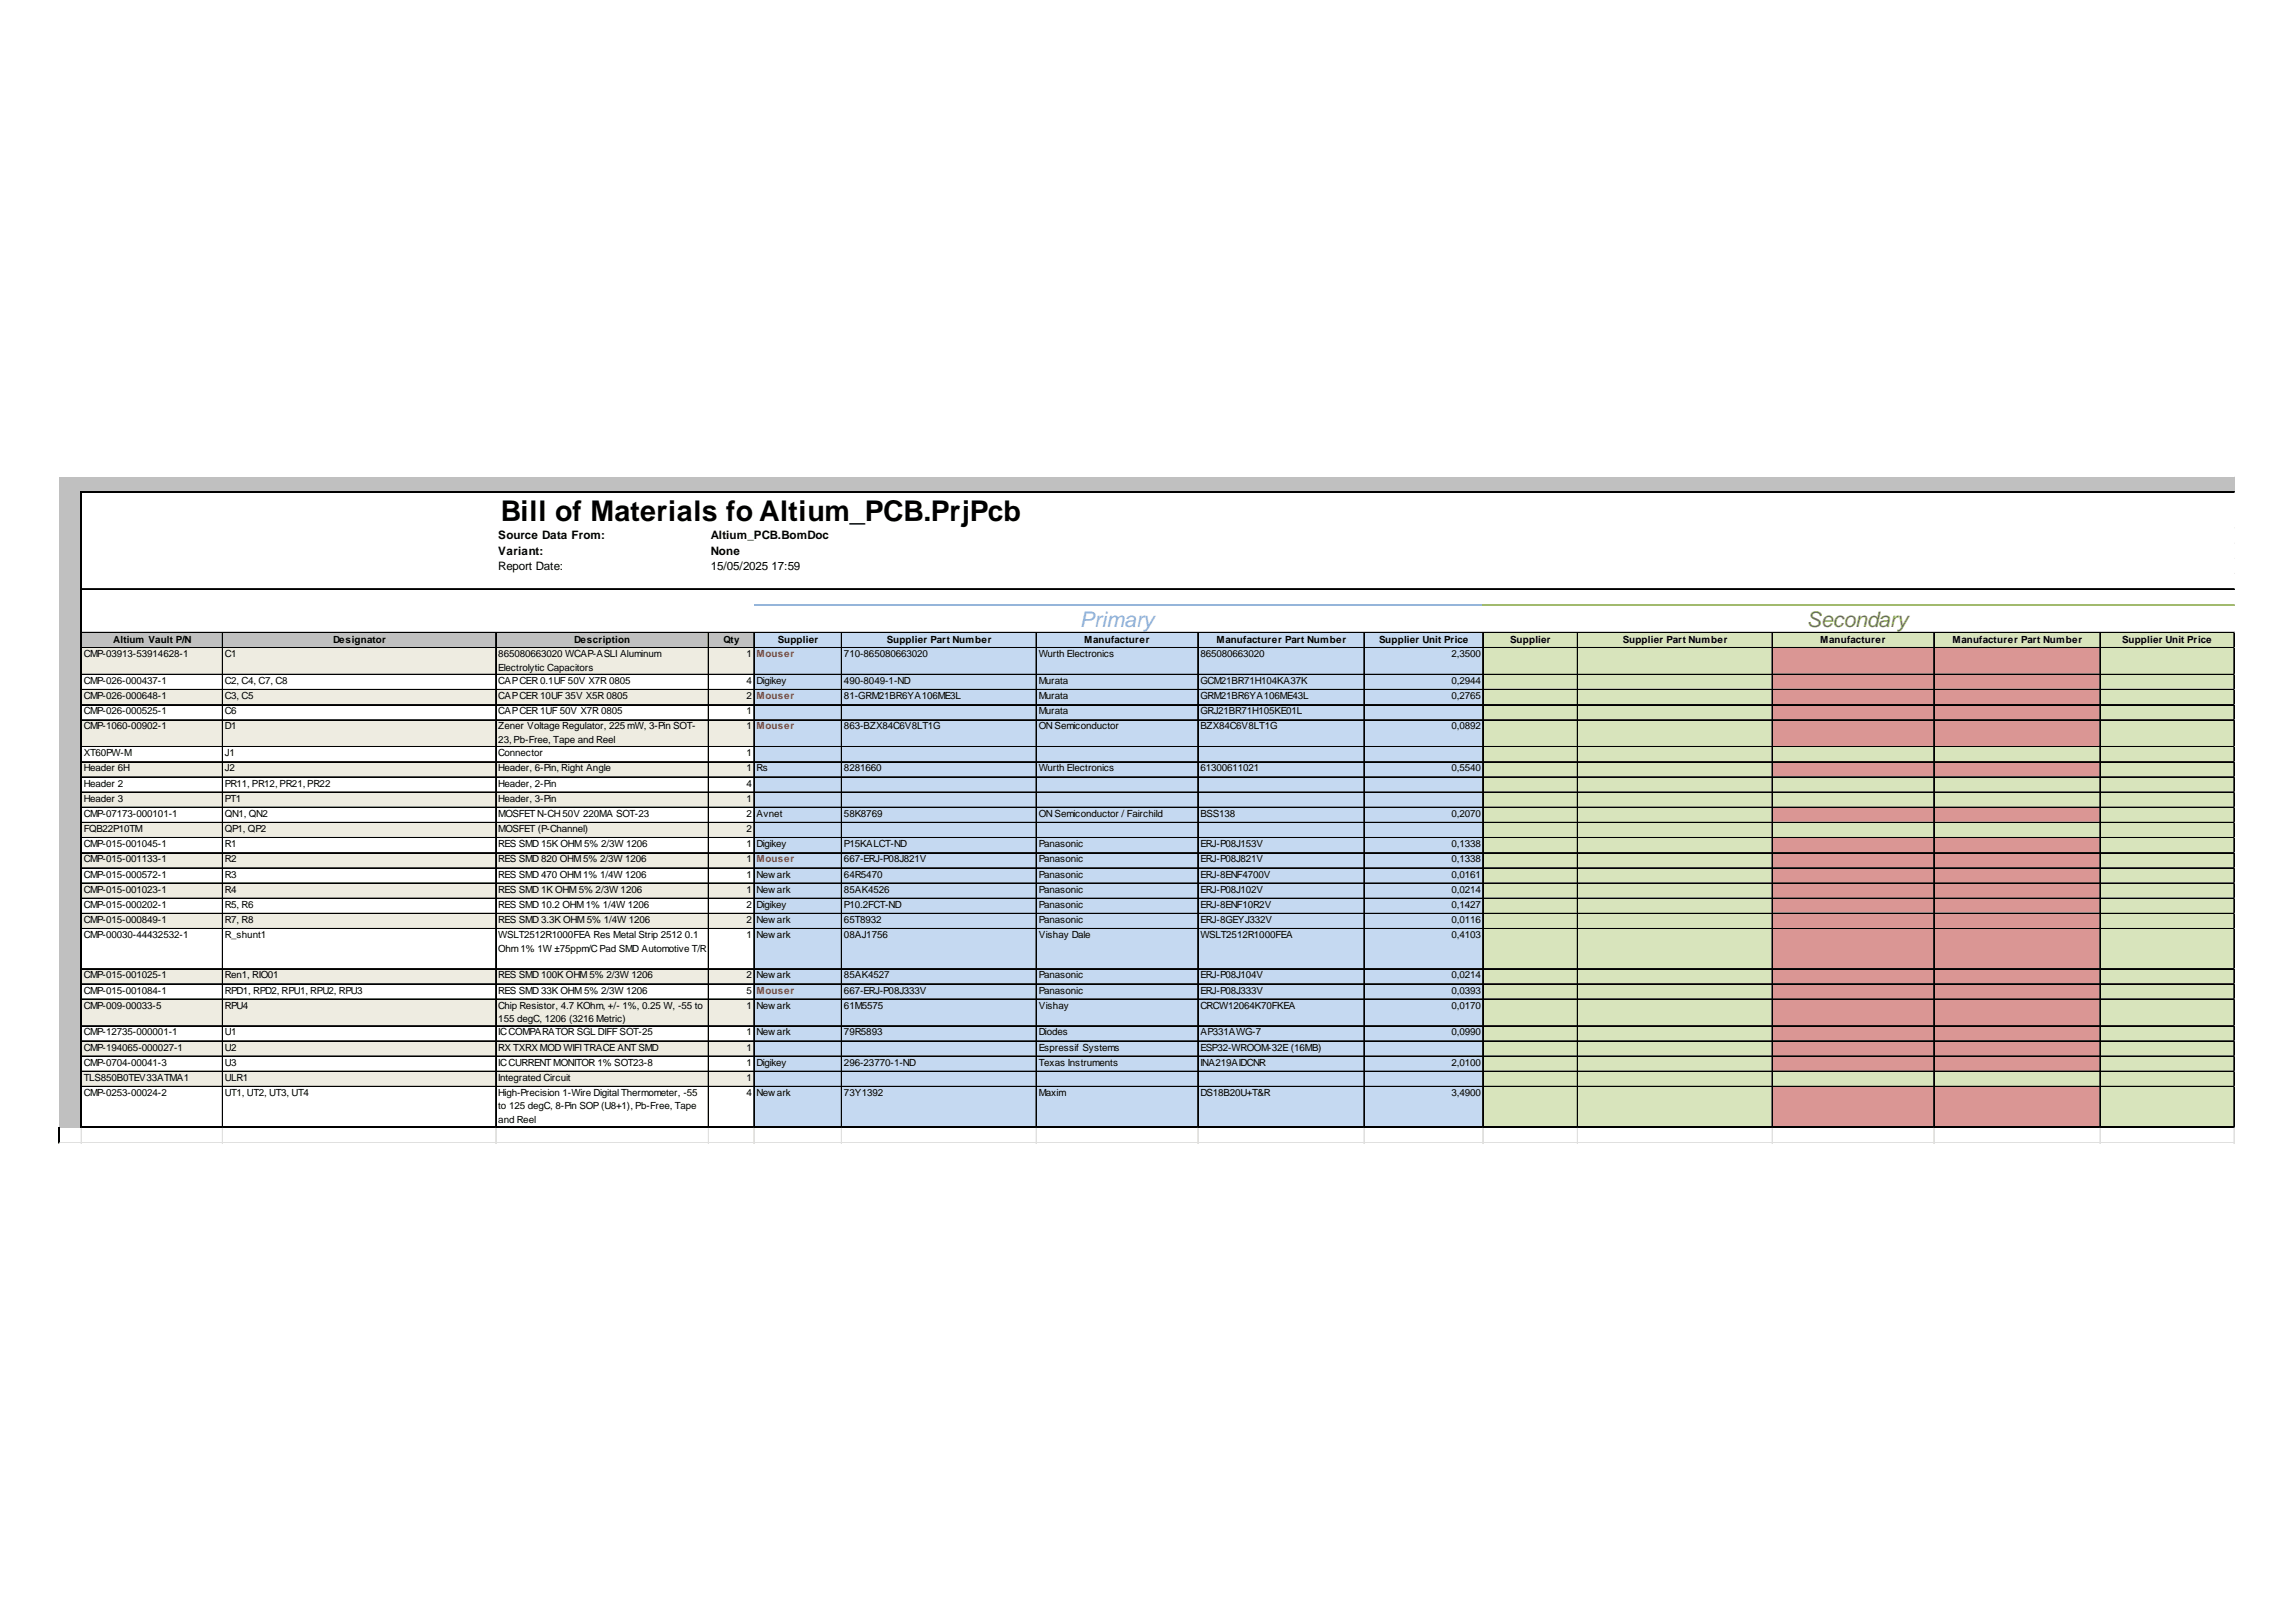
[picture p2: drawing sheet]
<svg xmlns="http://www.w3.org/2000/svg" width="297mm" height="210mm" viewBox="0 0 297 210" stroke-linecap="round" stroke-linejoin="round" font-family="sans-serif">
<defs><g id="words">
<text font-size="3.7" x="64.8" y="67.4">Bill of Materials forAltium_PCB.PrjPcb</text>
<text font-size="2.8" fill="#8db4e2" x="139.7" y="81.1">Primary</text>
<text font-size="2.8" fill="#76933c" x="233.8" y="81.1">Secondary</text>
<g font-size="1.5">
<text x="64.5" y="69.8">Source Data From:</text>
<text x="64.5" y="71.8">Variant:</text>
<text x="92" y="69.8">Altium_PCB.BomDoc</text>
<text x="92" y="71.8">None</text>
<text x="64.5" y="73.7">Report Date:</text>
<text x="92" y="73.7">15/05/2025</text>
<text x="99.8" y="73.7">17:59</text>
</g>
<g font-size="1.3">
<text x="14.7" y="83.2">Altium Vault P/N</text>
<text x="43.1" y="83.2">Designator</text>
<text x="74.3" y="83.2">Description</text>
<text x="93.6" y="83.2">Qty</text>
<text x="100.6" y="83.2">Supplier</text>
<text x="114.7" y="83.2">Supplier Part Number</text>
<text x="140.3" y="83.2">Manufacturer</text>
<text x="157.4" y="83.2">Manufacturer Part Number</text>
<text x="178.4" y="83.2">Supplier Unit Price</text>
<text x="195.4" y="83.2">Supplier</text>
<text x="210" y="83.2">Supplier Part Number</text>
<text x="235.5" y="83.2">Manufacturer</text>
<text x="252.6" y="83.2">Manufacturer Part Number</text>
<text x="274.6" y="83.2">Supplier Unit Price</text>
<text x="10.8" y="85.1">CMP-03913-53914628-1</text>
<text x="10.8" y="88.5">CMP-026-000437-1</text>
<text x="29.1" y="85.1">C1</text>
<text x="29.1" y="88.5">C2, C4, C7, C8</text>
<text x="64.5" y="85.1">865080663020 WCAP-ASLI Aluminum</text>
<text x="64.5" y="86.8">Electrolytic Capacitors</text>
<text x="64.5" y="88.5">CAPCER 0.1UF 50V X7R 0805</text>
<text x="96.6" y="85.1">1</text>
<text x="96.6" y="88.5">4</text>
<text x="97.9" y="88.5">Digikey</text>
<text x="109.2" y="85.1">710-865080663020</text>
<text x="109.2" y="88.5">490-8049-1-ND</text>
<text x="134.4" y="85.1">Wurth Electronics</text>
<text x="134.4" y="88.5">Murata</text>
<text x="155.3" y="85.1">865080663020</text>
<text x="155.3" y="88.5">GCM21BR71H104KA37K</text>
<text x="187.8" y="85.1">2,3500</text>
<text x="187.8" y="88.5">0,2944</text>
<text x="10.8" y="90.5">CMP-026-000648-1</text>
<text x="10.8" y="92.4">CMP-026-000525-1</text>
<text x="10.8" y="94.4">CMP-1060-00902-1</text>
<text x="29.1" y="90.5">C3, C5</text>
<text x="29.1" y="92.4">C6</text>
<text x="29.1" y="94.4">D1</text>
<text x="64.5" y="90.5">CAPCER 10UF 35V X5R 0805</text>
<text x="64.5" y="92.4">CAPCER 1UF 50V X7R 0805</text>
<text x="64.5" y="94.4">Zener Voltage Regulator, 225 mW, 3-Pin SOT-</text>
<text x="96.6" y="90.5">2</text>
<text x="96.6" y="92.4">1</text>
<text x="96.6" y="94.4">1</text>
<text x="109.2" y="90.5">81-GRM21BR6YA106ME3L</text>
<text x="109.2" y="94.4">863-BZX84C6V8LT1G</text>
<text x="134.4" y="90.5">Murata</text>
<text x="134.4" y="92.4">Murata</text>
<text x="134.4" y="94.4">ON Semiconductor</text>
<text x="155.3" y="90.5">GRM21BR6YA106ME43L</text>
<text x="155.3" y="92.4">GRJ21BR71H105KE01L</text>
<text x="155.3" y="94.4">BZX84C6V8LT1G</text>
<text x="187.8" y="90.5">0,2765</text>
<text x="187.8" y="94.4">0,0892</text>
<text x="10.8" y="97.9">XT60PW-M</text>
<text x="10.8" y="99.8">Header 6H</text>
<text x="10.8" y="101.8">Header 2</text>
<text x="29.1" y="97.9">J1</text>
<text x="29.1" y="99.8">J2</text>
<text x="29.1" y="101.8">PR11, PR12, PR21, PR22</text>
<text x="64.5" y="96.1">23, Pb-Free, Tape and Reel</text>
<text x="64.5" y="97.9">Connector</text>
<text x="64.5" y="99.8">Header, 6-Pin, Right Angle</text>
<text x="64.5" y="101.8">Header, 2-Pin</text>
<text x="96.6" y="97.9">1</text>
<text x="96.6" y="99.8">1</text>
<text x="96.6" y="101.8">4</text>
<text x="97.9" y="99.8">Rs</text>
<text x="109.2" y="99.8">8281660</text>
<text x="134.4" y="99.8">Wurth Electronics</text>
<text x="155.3" y="99.8">61300611021</text>
<text x="187.8" y="99.8">0,5540</text>
<text x="10.8" y="103.8">Header 3</text>
<text x="10.8" y="105.7">CMP-07173-000101-1</text>
<text x="10.8" y="107.7">FQB22P10TM</text>
<text x="29.1" y="103.8">PT1</text>
<text x="29.1" y="105.7">QN1, QN2</text>
<text x="29.1" y="107.7">QP1, QP2</text>
<text x="64.5" y="103.8">Header, 3-Pin</text>
<text x="64.5" y="105.7">MOSFETN-CH 50V 220MA SOT-23</text>
<text x="64.5" y="107.7">MOSFET (P-Channel)</text>
<text x="96.6" y="103.8">1</text>
<text x="96.6" y="105.7">2</text>
<text x="96.6" y="107.7">2</text>
<text x="97.9" y="105.7">Avnet</text>
<text x="109.2" y="105.7">58K8769</text>
<text x="134.4" y="105.7">ON Semiconductor / Fairchild</text>
<text x="155.3" y="105.7">BSS138</text>
<text x="187.8" y="105.7">0,2070</text>
<text x="10.8" y="109.6">CMP-015-001045-1</text>
<text x="10.8" y="111.6">CMP-015-001133-1</text>
<text x="10.8" y="113.6">CMP-015-000572-1</text>
<text x="29.1" y="109.6">R1</text>
<text x="29.1" y="111.6">R2</text>
<text x="29.1" y="113.6">R3</text>
<text x="64.5" y="109.6">RES SMD 15K OHM5% 2/3W 1206</text>
<text x="64.5" y="111.6">RES SMD 820 OHM5% 2/3W 1206</text>
<text x="64.5" y="113.6">RES SMD 470 OHM1% 1/4W 1206</text>
<text x="96.6" y="109.6">1</text>
<text x="96.6" y="111.6">1</text>
<text x="96.6" y="113.6">1</text>
<text x="97.9" y="109.6">Digikey</text>
<text x="97.9" y="113.6">New ark</text>
<text x="109.2" y="109.6">P15KALCT-ND</text>
<text x="109.2" y="111.6">667-ERJ-P08J821V</text>
<text x="109.2" y="113.6">64R5470</text>
<text x="134.4" y="109.6">Panasonic</text>
<text x="134.4" y="111.6">Panasonic</text>
<text x="134.4" y="113.6">Panasonic</text>
<text x="155.3" y="109.6">ERJ-P08J153V</text>
<text x="155.3" y="111.6">ERJ-P08J821V</text>
<text x="155.3" y="113.6">ERJ-8ENF4700V</text>
<text x="187.8" y="109.6">0,1338</text>
<text x="187.8" y="111.6">0,1338</text>
<text x="187.8" y="113.6">0,0161</text>
<text x="10.8" y="115.5">CMP-015-001023-1</text>
<text x="10.8" y="117.5">CMP-015-000202-1</text>
<text x="10.8" y="119.5">CMP-015-000849-1</text>
<text x="29.1" y="115.5">R4</text>
<text x="29.1" y="117.5">R5, R6</text>
<text x="29.1" y="119.5">R7, R8</text>
<text x="64.5" y="115.5">RES SMD 1K OHM5% 2/3W 1206</text>
<text x="64.5" y="117.5">RES SMD 10.2 OHM1% 1/4W 1206</text>
<text x="64.5" y="119.5">RES SMD 3.3K OHM5% 1/4W 1206</text>
<text x="96.6" y="115.5">1</text>
<text x="96.6" y="117.5">2</text>
<text x="96.6" y="119.5">2</text>
<text x="97.9" y="115.5">New ark</text>
<text x="97.9" y="117.5">Digikey</text>
<text x="97.9" y="119.5">New ark</text>
<text x="109.2" y="115.5">85AK4526</text>
<text x="109.2" y="117.5">P10.2FCT-ND</text>
<text x="109.2" y="119.5">65T8932</text>
<text x="134.4" y="115.5">Panasonic</text>
<text x="134.4" y="117.5">Panasonic</text>
<text x="134.4" y="119.5">Panasonic</text>
<text x="155.3" y="115.5">ERJ-P08J102V</text>
<text x="155.3" y="117.5">ERJ-8ENF10R2V</text>
<text x="155.3" y="119.5">ERJ-8GEYJ332V</text>
<text x="187.8" y="115.5">0,0214</text>
<text x="187.8" y="117.5">0,1427</text>
<text x="187.8" y="119.5">0,0116</text>
<text x="10.8" y="121.4">CMP-00030-44432532-1</text>
<text x="29.1" y="121.4">R_shunt1</text>
<text x="64.5" y="121.4">WSLT2512R1000FEA Res Metal Strip 2512</text>
<text x="64.5" y="123.1">Ohm1% 1W ±75ppm/CPad SMD Automotive T/R</text>
<text x="88.6" y="121.4">0.1</text>
<text x="96.6" y="121.4">1</text>
<text x="97.9" y="121.4">New ark</text>
<text x="109.2" y="121.4">08AJ1756</text>
<text x="134.4" y="121.4">Vishay Dale</text>
<text x="155.3" y="121.4">WSLT2512R1000FEA</text>
<text x="187.8" y="121.4">0,4103</text>
<text x="10.8" y="126.6">CMP-015-001025-1</text>
<text x="10.8" y="128.6">CMP-015-001084-1</text>
<text x="10.8" y="130.5">CMP-009-00033-5</text>
<text x="29.1" y="126.6">Ren1, RIO01</text>
<text x="29.1" y="128.6">RPD1, RPD2, RPU1, RPU2, RPU3</text>
<text x="29.1" y="130.5">RPU4</text>
<text x="64.5" y="126.6">RES SMD 100K OHM5% 2/3W 1206</text>
<text x="64.5" y="128.6">RES SMD 33K OHM5% 2/3W 1206</text>
<text x="64.5" y="130.5">Chip Resistor, 4.7 KOhm, +/- 1%, 0.25 W, -55 to</text>
<text x="96.6" y="126.6">2</text>
<text x="96.6" y="128.6">5</text>
<text x="96.6" y="130.5">1</text>
<text x="97.9" y="126.6">New ark</text>
<text x="97.9" y="130.5">New ark</text>
<text x="109.2" y="126.6">85AK4527</text>
<text x="109.2" y="128.6">667-ERJ-P08J333V</text>
<text x="109.2" y="130.5">61M5575</text>
<text x="134.4" y="126.6">Panasonic</text>
<text x="134.4" y="128.6">Panasonic</text>
<text x="134.4" y="130.5">Vishay</text>
<text x="155.3" y="126.6">ERJ-P08J104V</text>
<text x="155.3" y="128.6">ERJ-P08J333V</text>
<text x="155.3" y="130.5">CRCW12064K70FKEA</text>
<text x="187.8" y="126.6">0,0214</text>
<text x="187.8" y="128.6">0,0393</text>
<text x="187.8" y="130.5">0,0170</text>
<text x="10.8" y="134">CMP-12735-000001-1</text>
<text x="10.8" y="136">CMP-194065-000027-1</text>
<text x="10.8" y="137.9">CMP-0704-00041-3</text>
<text x="29.1" y="134">U1</text>
<text x="29.1" y="136">U2</text>
<text x="29.1" y="137.9">U3</text>
<text x="64.5" y="132.3">155 degC, 1206 (3216 Metric)</text>
<text x="64.5" y="134">ICCOMPARATOR SGL DIFF SOT-25</text>
<text x="64.5" y="136">RX TXRX MOD WIFITRACE ANT SMD</text>
<text x="64.5" y="137.9">ICCURRENTMONITOR 1% SOT23-8</text>
<text x="96.6" y="134">1</text>
<text x="96.6" y="136">1</text>
<text x="96.6" y="137.9">1</text>
<text x="97.9" y="134">New ark</text>
<text x="97.9" y="137.9">Digikey</text>
<text x="109.2" y="134">79R5893</text>
<text x="109.2" y="137.9">296-23770-1-ND</text>
<text x="134.4" y="134">Diodes</text>
<text x="134.4" y="136">Espressif Systems</text>
<text x="134.4" y="137.9">Texas Instruments</text>
<text x="155.3" y="134">AP331AWG-7</text>
<text x="155.3" y="136">ESP32-WROOM-32E(16MB)</text>
<text x="155.3" y="137.9">INA219AIDCNR</text>
<text x="187.8" y="134">0,0990</text>
<text x="187.8" y="137.9">2,0100</text>
<text x="10.8" y="139.9">TLS850B0TEV33ATMA1</text>
<text x="10.8" y="141.8">CMP-0253-00024-2</text>
<text x="29.1" y="139.9">ULR1</text>
<text x="29.1" y="141.8">UT1, UT2, UT3, UT4</text>
<text x="64.5" y="139.9">Integrated Circuit</text>
<text x="64.5" y="141.8">High-Precision 1-Wire Digital Thermometer, -55</text>
<text x="64.5" y="143.6">to 125 degC, 8-Pin SOP(U8+1), Pb-Free, Tape</text>
<text x="96.6" y="139.9">1</text>
<text x="96.6" y="141.8">4</text>
<text x="97.9" y="141.8">New ark</text>
<text x="109.2" y="141.8">73Y1392</text>
<text x="134.4" y="141.8">Maxim</text>
<text x="155.3" y="141.8">DS18B20U+T&amp;R</text>
<text x="187.8" y="141.8">3,4900</text>
<text x="64.5" y="145.3">and Reel</text>
</g>
<g font-size="1.3" fill="#963634">
<text x="97.9" y="85.1">Mouser</text>
<text x="97.9" y="90.5">Mouser</text>
<text x="97.9" y="94.4">Mouser</text>
<text x="97.9" y="111.6">Mouser</text>
<text x="97.9" y="128.6">Mouser</text>
</g>
</g></defs>
<g fill="#c0c0c0">
<path d="M7.7 61.7h281.4v2.1h-281.4z"/>
<path d="M7.7 63.7h2.9v4.7h-2.9z"/>
</g>
<path d="M10.5 63.7h278.6v4.7h-278.6z" fill="#fff"/>
<path d="M7.7 68.3h2.9v2.1h-2.9z" fill="#c0c0c0"/>
<g fill="#fff">
<path d="M10.5 68.3h123.6v2.1h-123.6z"/>
<path d="M154.9 68.3h74.5v2.1h-74.5z"/>
<path d="M250.2 68.3h38.9v2.1h-38.9z"/>
</g>
<path d="M7.7 70.3h2.9v11.6h-2.9z" fill="#c0c0c0"/>
<path d="M10.5 70.3h278.6v11.6h-278.6z" fill="#fff"/>
<path d="M7.7 81.8h89.9v2.1h-89.9z" fill="#c0c0c0"/>
<path d="M97.5 81.8h94.4v2.1h-94.4z" fill="#c5d9f1"/>
<path d="M191.8 81.8h97.3v2.1h-97.3z" fill="#d8e4bc"/>
<path d="M7.7 83.8h2.9v3.6h-2.9z" fill="#c0c0c0"/>
<path d="M10.5 83.8h87.1v3.6h-87.1z" fill="#eeece1"/>
<path d="M97.5 83.8h94.4v3.6h-94.4z" fill="#c5d9f1"/>
<path d="M191.8 83.8h37.6v3.6h-37.6z" fill="#d8e4bc"/>
<path d="M229.3 83.8h42.5v3.6h-42.5z" fill="#da9694"/>
<path d="M271.7 83.8h17.4v3.6h-17.4z" fill="#d8e4bc"/>
<path d="M7.7 87.3h2.9v2h-2.9z" fill="#c0c0c0"/>
<path d="M10.5 87.3h87.1v2h-87.1z" fill="#fff"/>
<path d="M97.5 87.3h94.4v2h-94.4z" fill="#c5d9f1"/>
<path d="M191.8 87.3h37.6v2h-37.6z" fill="#d8e4bc"/>
<path d="M229.3 87.3h42.5v2h-42.5z" fill="#da9694"/>
<path d="M271.7 87.3h17.4v2h-17.4z" fill="#d8e4bc"/>
<path d="M7.7 89.2h2.9v2.1h-2.9z" fill="#c0c0c0"/>
<path d="M10.5 89.2h87.1v2.1h-87.1z" fill="#eeece1"/>
<path d="M97.5 89.2h94.4v2.1h-94.4z" fill="#c5d9f1"/>
<path d="M191.8 89.2h37.6v2.1h-37.6z" fill="#d8e4bc"/>
<path d="M229.3 89.2h42.5v2.1h-42.5z" fill="#da9694"/>
<path d="M271.7 89.2h17.4v2.1h-17.4z" fill="#d8e4bc"/>
<path d="M7.7 91.2h2.9v2.1h-2.9z" fill="#c0c0c0"/>
<path d="M10.5 91.2h87.1v2.1h-87.1z" fill="#fff"/>
<path d="M97.5 91.2h94.4v2.1h-94.4z" fill="#c5d9f1"/>
<path d="M191.8 91.2h37.6v2.1h-37.6z" fill="#d8e4bc"/>
<path d="M229.3 91.2h42.5v2.1h-42.5z" fill="#da9694"/>
<path d="M271.7 91.2h17.4v2.1h-17.4z" fill="#d8e4bc"/>
<path d="M7.7 93.1h2.9v3.6h-2.9z" fill="#c0c0c0"/>
<path d="M10.5 93.1h87.1v3.6h-87.1z" fill="#eeece1"/>
<path d="M97.5 93.1h94.4v3.6h-94.4z" fill="#c5d9f1"/>
<path d="M191.8 93.1h37.6v3.6h-37.6z" fill="#d8e4bc"/>
<path d="M229.3 93.1h42.5v3.6h-42.5z" fill="#da9694"/>
<path d="M271.7 93.1h17.4v3.6h-17.4z" fill="#d8e4bc"/>
<path d="M7.7 96.6h2.9v2.1h-2.9z" fill="#c0c0c0"/>
<path d="M10.5 96.6h87.1v2.1h-87.1z" fill="#fff"/>
<path d="M97.5 96.6h94.4v2.1h-94.4z" fill="#c5d9f1"/>
<path d="M191.8 96.6h97.3v2.1h-97.3z" fill="#d8e4bc"/>
<path d="M7.7 98.6h2.9v2h-2.9z" fill="#c0c0c0"/>
<path d="M10.5 98.6h87.1v2h-87.1z" fill="#eeece1"/>
<path d="M97.5 98.6h94.4v2h-94.4z" fill="#c5d9f1"/>
<path d="M191.8 98.6h37.6v2h-37.6z" fill="#d8e4bc"/>
<path d="M229.3 98.6h42.5v2h-42.5z" fill="#da9694"/>
<path d="M271.7 98.6h17.4v2h-17.4z" fill="#d8e4bc"/>
<path d="M7.7 100.5h2.9v2.1h-2.9z" fill="#c0c0c0"/>
<path d="M10.5 100.5h87.1v2.1h-87.1z" fill="#fff"/>
<path d="M97.5 100.5h94.4v2.1h-94.4z" fill="#c5d9f1"/>
<path d="M191.8 100.5h97.3v2.1h-97.3z" fill="#d8e4bc"/>
<path d="M7.7 102.5h2.9v2.1h-2.9z" fill="#c0c0c0"/>
<path d="M10.5 102.5h87.1v2.1h-87.1z" fill="#eeece1"/>
<path d="M97.5 102.5h94.4v2.1h-94.4z" fill="#c5d9f1"/>
<path d="M191.8 102.5h97.3v2.1h-97.3z" fill="#d8e4bc"/>
<path d="M7.7 104.5h2.9v2h-2.9z" fill="#c0c0c0"/>
<path d="M10.5 104.5h87.1v2h-87.1z" fill="#fff"/>
<path d="M97.5 104.5h94.4v2h-94.4z" fill="#c5d9f1"/>
<path d="M191.8 104.5h37.6v2h-37.6z" fill="#d8e4bc"/>
<path d="M229.3 104.5h42.5v2h-42.5z" fill="#da9694"/>
<path d="M271.7 104.5h17.4v2h-17.4z" fill="#d8e4bc"/>
<path d="M7.7 106.4h2.9v2.1h-2.9z" fill="#c0c0c0"/>
<path d="M10.5 106.4h87.1v2.1h-87.1z" fill="#eeece1"/>
<path d="M97.5 106.4h94.4v2.1h-94.4z" fill="#c5d9f1"/>
<path d="M191.8 106.4h97.3v2.1h-97.3z" fill="#d8e4bc"/>
<path d="M7.7 108.4h2.9v2.1h-2.9z" fill="#c0c0c0"/>
<path d="M10.5 108.4h87.1v2.1h-87.1z" fill="#fff"/>
<path d="M97.5 108.4h94.4v2.1h-94.4z" fill="#c5d9f1"/>
<path d="M191.8 108.4h37.6v2.1h-37.6z" fill="#d8e4bc"/>
<path d="M229.3 108.4h42.5v2.1h-42.5z" fill="#da9694"/>
<path d="M271.7 108.4h17.4v2.1h-17.4z" fill="#d8e4bc"/>
<path d="M7.7 110.3h2.9v2.1h-2.9z" fill="#c0c0c0"/>
<path d="M10.5 110.3h87.1v2.1h-87.1z" fill="#eeece1"/>
<path d="M97.5 110.3h94.4v2.1h-94.4z" fill="#c5d9f1"/>
<path d="M191.8 110.3h37.6v2.1h-37.6z" fill="#d8e4bc"/>
<path d="M229.3 110.3h42.5v2.1h-42.5z" fill="#da9694"/>
<path d="M271.7 110.3h17.4v2.1h-17.4z" fill="#d8e4bc"/>
<path d="M7.7 112.3h2.9v2.1h-2.9z" fill="#c0c0c0"/>
<path d="M10.5 112.3h87.1v2.1h-87.1z" fill="#fff"/>
<path d="M97.5 112.3h94.4v2.1h-94.4z" fill="#c5d9f1"/>
<path d="M191.8 112.3h37.6v2.1h-37.6z" fill="#d8e4bc"/>
<path d="M229.3 112.3h42.5v2.1h-42.5z" fill="#da9694"/>
<path d="M271.7 112.3h17.4v2.1h-17.4z" fill="#d8e4bc"/>
<path d="M7.7 114.3h2.9v2h-2.9z" fill="#c0c0c0"/>
<path d="M10.5 114.3h87.1v2h-87.1z" fill="#eeece1"/>
<path d="M97.5 114.3h94.4v2h-94.4z" fill="#c5d9f1"/>
<path d="M191.8 114.3h37.6v2h-37.6z" fill="#d8e4bc"/>
<path d="M229.3 114.3h42.5v2h-42.5z" fill="#da9694"/>
<path d="M271.7 114.3h17.4v2h-17.4z" fill="#d8e4bc"/>
<path d="M7.7 116.2h2.9v2.1h-2.9z" fill="#c0c0c0"/>
<path d="M10.5 116.2h87.1v2.1h-87.1z" fill="#fff"/>
<path d="M97.5 116.2h94.4v2.1h-94.4z" fill="#c5d9f1"/>
<path d="M191.8 116.2h37.6v2.1h-37.6z" fill="#d8e4bc"/>
<path d="M229.3 116.2h42.5v2.1h-42.5z" fill="#da9694"/>
<path d="M271.7 116.2h17.4v2.1h-17.4z" fill="#d8e4bc"/>
<path d="M7.7 118.2h2.9v2.1h-2.9z" fill="#c0c0c0"/>
<path d="M10.5 118.2h87.1v2.1h-87.1z" fill="#eeece1"/>
<path d="M97.5 118.2h94.4v2.1h-94.4z" fill="#c5d9f1"/>
<path d="M191.8 118.2h37.6v2.1h-37.6z" fill="#d8e4bc"/>
<path d="M229.3 118.2h42.5v2.1h-42.5z" fill="#da9694"/>
<path d="M271.7 118.2h17.4v2.1h-17.4z" fill="#d8e4bc"/>
<path d="M7.7 120.1h2.9v5.4h-2.9z" fill="#c0c0c0"/>
<path d="M10.5 120.1h87.1v5.4h-87.1z" fill="#fff"/>
<path d="M97.5 120.1h94.4v5.4h-94.4z" fill="#c5d9f1"/>
<path d="M191.8 120.1h37.6v5.4h-37.6z" fill="#d8e4bc"/>
<path d="M229.3 120.1h42.5v5.4h-42.5z" fill="#da9694"/>
<path d="M271.7 120.1h17.4v5.4h-17.4z" fill="#d8e4bc"/>
<path d="M7.7 125.3h2.9v2.1h-2.9z" fill="#c0c0c0"/>
<path d="M10.5 125.3h87.1v2.1h-87.1z" fill="#eeece1"/>
<path d="M97.5 125.3h94.4v2.1h-94.4z" fill="#c5d9f1"/>
<path d="M191.8 125.3h37.6v2.1h-37.6z" fill="#d8e4bc"/>
<path d="M229.3 125.3h42.5v2.1h-42.5z" fill="#da9694"/>
<path d="M271.7 125.3h17.4v2.1h-17.4z" fill="#d8e4bc"/>
<path d="M7.7 127.3h2.9v2.1h-2.9z" fill="#c0c0c0"/>
<path d="M10.5 127.3h87.1v2.1h-87.1z" fill="#fff"/>
<path d="M97.5 127.3h94.4v2.1h-94.4z" fill="#c5d9f1"/>
<path d="M191.8 127.3h37.6v2.1h-37.6z" fill="#d8e4bc"/>
<path d="M229.3 127.3h42.5v2.1h-42.5z" fill="#da9694"/>
<path d="M271.7 127.3h17.4v2.1h-17.4z" fill="#d8e4bc"/>
<path d="M7.7 129.3h2.9v3.5h-2.9z" fill="#c0c0c0"/>
<path d="M10.5 129.3h87.1v3.5h-87.1z" fill="#eeece1"/>
<path d="M97.5 129.3h94.4v3.5h-94.4z" fill="#c5d9f1"/>
<path d="M191.8 129.3h37.6v3.5h-37.6z" fill="#d8e4bc"/>
<path d="M229.3 129.3h42.5v3.5h-42.5z" fill="#da9694"/>
<path d="M271.7 129.3h17.4v3.5h-17.4z" fill="#d8e4bc"/>
<path d="M7.7 132.7h2.9v2.1h-2.9z" fill="#c0c0c0"/>
<path d="M10.5 132.7h87.1v2.1h-87.1z" fill="#fff"/>
<path d="M97.5 132.7h94.4v2.1h-94.4z" fill="#c5d9f1"/>
<path d="M191.8 132.7h37.6v2.1h-37.6z" fill="#d8e4bc"/>
<path d="M229.3 132.7h42.5v2.1h-42.5z" fill="#da9694"/>
<path d="M271.7 132.7h17.4v2.1h-17.4z" fill="#d8e4bc"/>
<path d="M7.7 134.7h2.9v2.1h-2.9z" fill="#c0c0c0"/>
<path d="M10.5 134.7h87.1v2.1h-87.1z" fill="#eeece1"/>
<path d="M97.5 134.7h94.4v2.1h-94.4z" fill="#c5d9f1"/>
<path d="M191.8 134.7h37.6v2.1h-37.6z" fill="#d8e4bc"/>
<path d="M229.3 134.7h42.5v2.1h-42.5z" fill="#da9694"/>
<path d="M271.7 134.7h17.4v2.1h-17.4z" fill="#d8e4bc"/>
<path d="M7.7 136.7h2.9v2h-2.9z" fill="#c0c0c0"/>
<path d="M10.5 136.7h87.1v2h-87.1z" fill="#fff"/>
<path d="M97.5 136.7h94.4v2h-94.4z" fill="#c5d9f1"/>
<path d="M191.8 136.7h37.6v2h-37.6z" fill="#d8e4bc"/>
<path d="M229.3 136.7h42.5v2h-42.5z" fill="#da9694"/>
<path d="M271.7 136.7h17.4v2h-17.4z" fill="#d8e4bc"/>
<path d="M7.7 138.6h2.9v2.1h-2.9z" fill="#c0c0c0"/>
<path d="M10.5 138.6h87.1v2.1h-87.1z" fill="#eeece1"/>
<path d="M97.5 138.6h94.4v2.1h-94.4z" fill="#c5d9f1"/>
<path d="M191.8 138.6h97.3v2.1h-97.3z" fill="#d8e4bc"/>
<path d="M7.7 140.6h2.9v5.4h-2.9z" fill="#c0c0c0"/>
<path d="M10.5 140.6h87.1v5.4h-87.1z" fill="#fff"/>
<path d="M97.5 140.6h94.4v5.4h-94.4z" fill="#c5d9f1"/>
<path d="M191.8 140.6h37.6v5.4h-37.6z" fill="#d8e4bc"/>
<path d="M229.3 140.6h42.5v5.4h-42.5z" fill="#da9694"/>
<path d="M271.7 140.6h17.4v5.4h-17.4z" fill="#d8e4bc"/>
<path d="M10.5 63.6v82.4M10.6 63.7h278.5M10.6 145.9h278.5" fill="none" stroke="#000" stroke-width=".23"/>
<g fill="none" stroke="#000" stroke-width=".13">
<path d="M10.6 76.2h278.5M10.6 81.8h278.5M10.6 81.9h278.5M10.6 83.8h278.5M10.6 87.3h278.5M10.6 89.2h278.5M10.6 89.3h278.5M10.6 91.2h278.5M10.6 93.1h278.5M10.6 93.2h278.5M10.6 96.6h278.5M10.6 96.7h278.5"/>
<path d="M10.6 98.6h278.5M28.8 81.9v63.9M64.1 81.9v63.9M64.2 81.9v63.9M91.6 81.9v63.9M91.7 81.9v63.9M97.5 81.9v63.9M97.6 81.9v63.9M108.8 81.9v63.9M108.9 81.9v63.9M134 81.9v63.9M134.1 81.9v63.9"/>
<path d="M154.9 81.9v63.9M155 81.9v63.9M176.4 81.9v63.9M176.5 81.9v63.9M191.8 81.9v63.9M191.9 81.9v63.9M204.1 81.9v63.9M229.3 81.9v63.9M250.2 81.9v63.9M271.7 81.9v63.9M289 81.9v63.9M289.1 81.9v63.9"/>
<path d="M10.6 100.5h278.5M10.6 100.6h278.5M10.6 102.5h278.5M10.6 104.5h278.5M10.6 106.4h278.5M10.6 106.5h278.5M10.6 108.4h278.5M10.6 110.3h278.5M10.6 110.4h278.5M10.6 112.3h278.5M10.6 112.4h278.5M10.6 114.3h278.5"/>
<path d="M10.6 116.2h278.5M10.6 116.3h278.5M10.6 118.2h278.5M10.6 120.1h278.5M10.6 120.2h278.5M10.6 125.3h278.5M10.6 125.4h278.5M10.6 127.3h278.5M10.6 127.4h278.5M10.6 129.3h278.5M10.6 132.7h278.5M10.6 132.8h278.5"/>
<path d="M10.6 134.7h278.5M10.6 134.8h278.5M10.6 136.7h278.5M10.6 138.6h278.5M10.6 138.7h278.5M10.6 140.6h278.5"/>
</g>
<path d="M97.5 78.2h94.3" fill="none" stroke="#8db4e2" stroke-width=".23"/>
<path d="M191.8 78.2h97.3" fill="none" stroke="#9bbb59" stroke-width=".23"/>
<path d="M7.6 145.9v2.1" fill="none" stroke="#000" stroke-width=".17"/>
<path d="M7.6 148h.1" fill="none" stroke="#e0e0e0" stroke-width=".13"/>
<path d="M7.6 148h.1z" fill="#e0e0e0"/>
<g fill="none" stroke="#e0e0e0" stroke-width=".13">
<path d="M289.1 61.6h.1M10.5 146v2M10.6 146v2M28.8 146v2M64.1 146v2M64.2 146v2M91.6 146v2M91.7 146v2M97.5 146v2M97.6 146v2M108.8 146v2M108.9 146v2"/>
<path d="M134 146v2M134.1 146v2M154.9 146v2M155 146v2M176.4 146v2M176.5 146v2M191.8 146v2M191.9 146v2M204.1 146v2M229.3 146v2M250.2 146v2M271.7 146v2"/>
<path d="M289 146v2M289.1 146v2"/>
</g>
<path d="M289.1 61.6l.1 .1z" fill="#e0e0e0"/>
<path d="M289.1 63.7h.1" fill="none" stroke="#e0e0e0" stroke-width=".13"/>
<path d="M289.1 63.7l.1 .1z" fill="#e0e0e0"/>
<path d="M289.1 68.3h.1" fill="none" stroke="#e0e0e0" stroke-width=".13"/>
<path d="M289.1 68.3l.1 .1z" fill="#e0e0e0"/>
<path d="M289.1 70.3h.1" fill="none" stroke="#e0e0e0" stroke-width=".13"/>
<path d="M289.1 70.3l.1 .1z" fill="#e0e0e0"/>
<path d="M289.1 72.2h.1" fill="none" stroke="#e0e0e0" stroke-width=".13"/>
<path d="M289.1 72.2l.1 .2z" fill="#e0e0e0"/>
<path d="M289.1 74.2h.1" fill="none" stroke="#e0e0e0" stroke-width=".13"/>
<path d="M289.1 74.2l.1 .1z" fill="#e0e0e0"/>
<path d="M289.1 76.2h.1" fill="none" stroke="#e0e0e0" stroke-width=".13"/>
<path d="M289.1 76.2l.1 .1z" fill="#e0e0e0"/>
<path d="M289.1 78.2h.1" fill="none" stroke="#e0e0e0" stroke-width=".13"/>
<path d="M289.1 78.2l.1 .2z" fill="#e0e0e0"/>
<path d="M289.1 81.8h.1" fill="none" stroke="#e0e0e0" stroke-width=".13"/>
<path d="M289.1 81.8l.1 .1z" fill="#e0e0e0"/>
<path d="M289.1 83.8h.1" fill="none" stroke="#e0e0e0" stroke-width=".13"/>
<path d="M289.1 83.8l.1 .1z" fill="#e0e0e0"/>
<path d="M289.1 87.3h.1" fill="none" stroke="#e0e0e0" stroke-width=".13"/>
<path d="M289.1 87.3l.1 .1z" fill="#e0e0e0"/>
<path d="M289.1 89.2h.1" fill="none" stroke="#e0e0e0" stroke-width=".13"/>
<path d="M289.1 89.2l.1 .1z" fill="#e0e0e0"/>
<path d="M289.1 91.2h.1" fill="none" stroke="#e0e0e0" stroke-width=".13"/>
<path d="M289.1 91.2l.1 .1z" fill="#e0e0e0"/>
<path d="M289.1 93.1h.1" fill="none" stroke="#e0e0e0" stroke-width=".13"/>
<path d="M289.1 93.1l.1 .2z" fill="#e0e0e0"/>
<path d="M289.1 96.6h.1" fill="none" stroke="#e0e0e0" stroke-width=".13"/>
<path d="M289.1 96.6l.1 .1z" fill="#e0e0e0"/>
<path d="M289.1 98.6h.1" fill="none" stroke="#e0e0e0" stroke-width=".13"/>
<path d="M289.1 98.6l.1 .1z" fill="#e0e0e0"/>
<path d="M289.1 100.5h.1" fill="none" stroke="#e0e0e0" stroke-width=".13"/>
<path d="M289.1 100.5l.1 .1z" fill="#e0e0e0"/>
<path d="M289.1 102.5h.1" fill="none" stroke="#e0e0e0" stroke-width=".13"/>
<path d="M289.1 102.5l.1 .1z" fill="#e0e0e0"/>
<path d="M289.1 104.5h.1" fill="none" stroke="#e0e0e0" stroke-width=".13"/>
<path d="M289.1 104.5l.1 .1z" fill="#e0e0e0"/>
<path d="M289.1 106.4h.1" fill="none" stroke="#e0e0e0" stroke-width=".13"/>
<path d="M289.1 106.4l.1 .1z" fill="#e0e0e0"/>
<path d="M289.1 108.4h.1" fill="none" stroke="#e0e0e0" stroke-width=".13"/>
<path d="M289.1 108.4l.1 .1z" fill="#e0e0e0"/>
<path d="M289.1 110.3h.1" fill="none" stroke="#e0e0e0" stroke-width=".13"/>
<path d="M289.1 110.3l.1 .2z" fill="#e0e0e0"/>
<path d="M289.1 112.3h.1" fill="none" stroke="#e0e0e0" stroke-width=".13"/>
<path d="M289.1 112.3l.1 .1z" fill="#e0e0e0"/>
<path d="M289.1 114.3h.1" fill="none" stroke="#e0e0e0" stroke-width=".13"/>
<path d="M289.1 114.3l.1 .1z" fill="#e0e0e0"/>
<path d="M289.1 116.2h.1" fill="none" stroke="#e0e0e0" stroke-width=".13"/>
<path d="M289.1 116.2l.1 .1z" fill="#e0e0e0"/>
<path d="M289.1 118.2h.1" fill="none" stroke="#e0e0e0" stroke-width=".13"/>
<path d="M289.1 118.2l.1 .1z" fill="#e0e0e0"/>
<path d="M289.1 120.1h.1" fill="none" stroke="#e0e0e0" stroke-width=".13"/>
<path d="M289.1 120.1l.1 .2z" fill="#e0e0e0"/>
<path d="M289.1 125.3h.1" fill="none" stroke="#e0e0e0" stroke-width=".13"/>
<path d="M289.1 125.3l.1 .2z" fill="#e0e0e0"/>
<path d="M289.1 127.3h.1" fill="none" stroke="#e0e0e0" stroke-width=".13"/>
<path d="M289.1 127.3l.1 .1z" fill="#e0e0e0"/>
<path d="M289.1 129.3h.1" fill="none" stroke="#e0e0e0" stroke-width=".13"/>
<path d="M289.1 129.3l.1 .1z" fill="#e0e0e0"/>
<path d="M289.1 132.7h.1" fill="none" stroke="#e0e0e0" stroke-width=".13"/>
<path d="M289.1 132.7l.1 .1z" fill="#e0e0e0"/>
<path d="M289.1 134.7h.1" fill="none" stroke="#e0e0e0" stroke-width=".13"/>
<path d="M289.1 134.7l.1 .1z" fill="#e0e0e0"/>
<path d="M289.1 136.7h.1" fill="none" stroke="#e0e0e0" stroke-width=".13"/>
<path d="M289.1 136.7l.1 .1z" fill="#e0e0e0"/>
<path d="M289.1 138.6h.1" fill="none" stroke="#e0e0e0" stroke-width=".13"/>
<path d="M289.1 138.6l.1 .1z" fill="#e0e0e0"/>
<path d="M289.1 140.6h.1" fill="none" stroke="#e0e0e0" stroke-width=".13"/>
<path d="M289.1 140.6l.1 .1z" fill="#e0e0e0"/>
<path d="M289.1 145.9h.1" fill="none" stroke="#e0e0e0" stroke-width=".13"/>
<path d="M289.1 145.9l.1 .1z" fill="#e0e0e0"/>
<path d="M7.7 147.9h281.5" fill="none" stroke="#e0e0e0" stroke-width=".13"/>
<use href="#words"/>
</svg>
